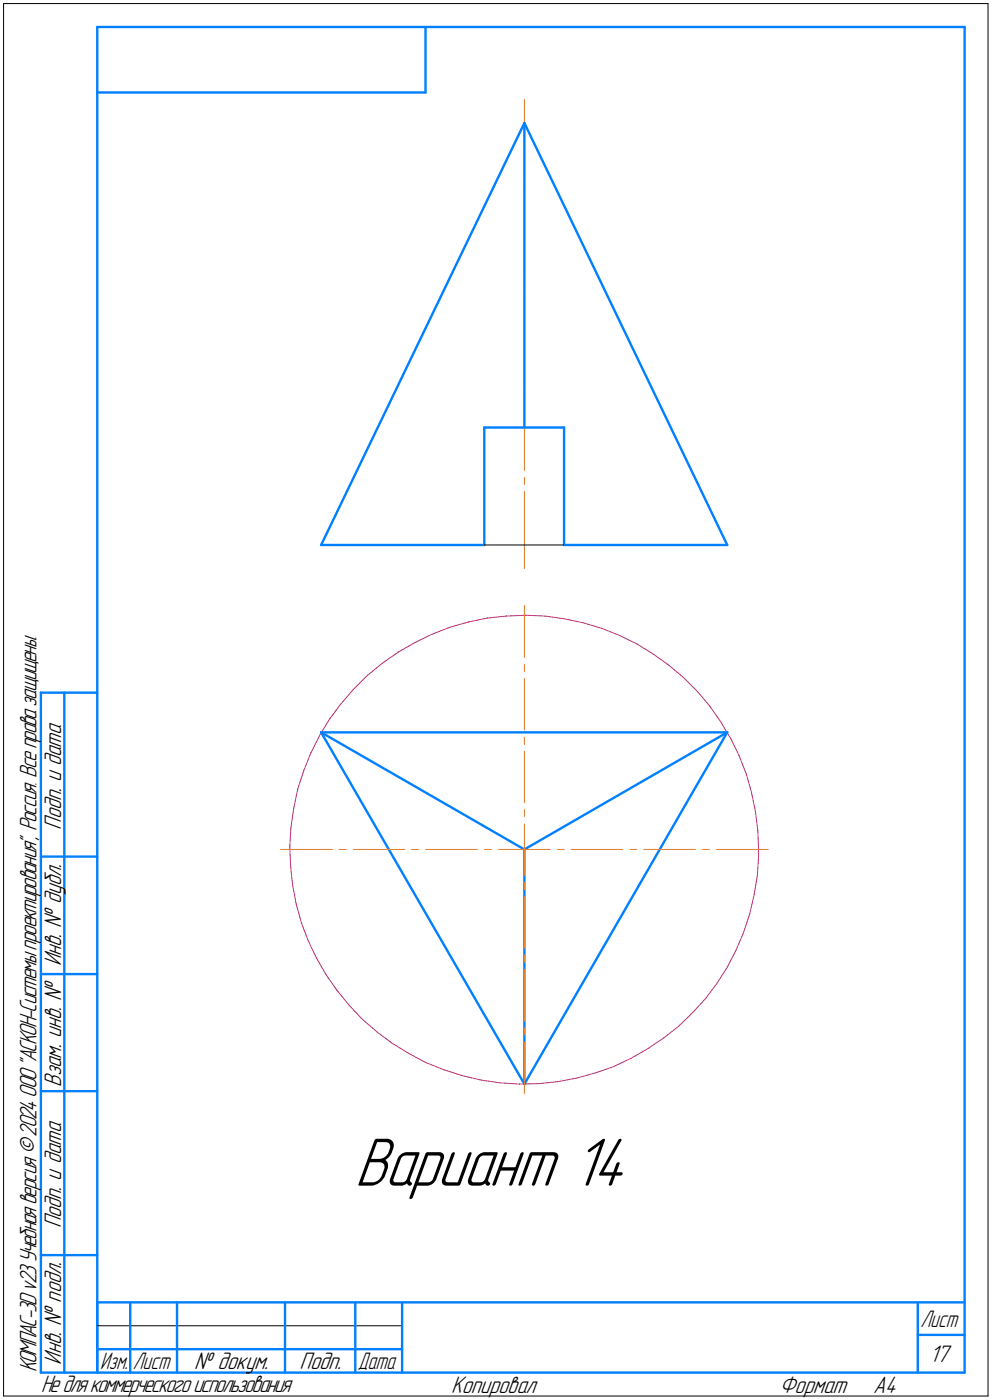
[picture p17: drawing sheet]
<svg xmlns="http://www.w3.org/2000/svg" width="212mm" height="299mm" viewBox="0 0 212 299" stroke-linecap="round" stroke-linejoin="round" font-family="sans-serif">
<defs><g id="words">
<text font-size="15.6" x="75.6" y="252.9">Вариант 14</text>
<g font-size="5.4">
<text x="13" y="177" transform="rotate(-90 13 177)">Подп. и дата</text>
<text x="13" y="206.1" transform="rotate(-90 13 206.1)">Инв. № дубл.</text>
<text x="13" y="231.8" transform="rotate(-90 13 231.8)">Взам. инв. №</text>
<text x="13" y="262" transform="rotate(-90 13 262)">Подп. и дата</text>
<text x="7.7" y="292.8" transform="rotate(-90 7.7 292.8)">КОМПАС-3Dv23Учебнаяверсия©2024ООО&quot;АСКОН-Системыпроектирования&quot;, Россия. Всеправазащищены.</text>
<text x="13" y="291.1" transform="rotate(-90 13 291.1)">Инв. № подл.</text>
<text x="41.4" y="292">№ докум.</text>
<text x="63.9" y="292">Подп.</text>
<text x="198.3" y="290.5">17</text>
<text x="8.8" y="297">Недлякоммерческогоиспользования</text>
<text x="96.3" y="297">Копировал</text>
<text x="166.2" y="297">Формат</text>
<text x="186.3" y="297">A4</text>
</g>
<g font-size="5.3">
<text x="196.4" y="283">Лист</text>
<text x="21.4" y="292">Изм.</text>
<text x="28.4" y="292">Лист</text>
<text x="76.4" y="292">Дата</text>
</g>
</g></defs>
<g fill="none" stroke="#0080ff" stroke-width=".51">
<path d="M20.7 5.8v287zM20.7 5.8h185zM20.7 19.7h70.1zM90.8 5.8v13.9zM205.7 5.8v287zM111.8 26.2l-43.3 90zM111.8 26.2l43.3 90zM111.8 26.2v65zM103.3 91.2v25zM103.3 91.2h17zM120.3 91.2v25zM68.5 116.2h34.8z"/>
<path d="M120.3 116.2h34.8zM8.7 147.7v145.1zM8.7 147.7h12zM13.7 147.7v145.1zM68.5 156.2h86.6zM68.5 156.2l43.3 75zM68.5 156.2l43.3 25zM155.1 156.2l-43.3 75zM8.7 182.7h12zM111.8 181.2l43.3-25zM111.8 181.2v50zM8.7 207.8h12z"/>
<path d="M8.7 232.7h12zM8.7 267.7h12zM20.7 277.8h185zM20.7 277.8v15zM27.8 277.8v15zM37.8 277.8v15zM60.8 277.8v15zM75.8 277.8v15zM85.8 277.8v15zM195.7 277.8v15zM8.7 292.8h12zM20.7 292.8h185z"/>
<path d="M20.7 287.8h7.1zM27.8 287.8h10zM37.8 287.8h23zM60.8 287.8h15zM75.8 287.8h10zM195.7 284.7h10z"/>
</g>
<g fill="none" stroke="#c52b79" stroke-width=".21">
<path d="M84.9 139.1l3.6-2zM88.5 137.1l3.6-1.8zM92.1 135.3l3.9-1.5zM96 133.8l3.9-1.1zM99.9 132.7l4.1-.9zM104 131.8l4-.4zM108 131.4l4.2-.2zM112.2 131.2l4 .2zM116.2 131.4l4.2 .6zM120.4 132l4 .8zM124.4 132.8l4 1.2zM128.4 134l3.8 1.6z"/>
<path d="M132.2 135.6l3.6 1.7zM135.8 137.3l3.6 2.2zM139.4 139.5l3.3 2.4zM68.2 156.9l-1.9 3.7zM70.3 153.4l-2.1 3.5zM72.7 150.1l-2.4 3.3zM75.4 147l-2.7 3.1zM78.3 144.1l3.2-2.6zM78.3 144.1l-2.9 2.9zM81.5 141.5l3.4-2.4zM142.7 141.9l3.1 2.6zM145.8 144.5l3 3z"/>
<path d="M148.8 147.5l2.6 3.1zM151.4 150.6l2.4 3.4zM153.8 154l2.1 3.6zM155.9 157.6l1.7 3.6zM62.1 176.4l-.3 4.1zM62.7 172.4l-.6 4zM63.5 168.3l-.8 4.1zM64.8 164.4l-1.3 3.9zM66.3 160.6l-1.5 3.8zM157.6 161.2l1.6 3.9zM159.2 165.1l1.1 3.9zM160.3 169l.8 4.1z"/>
<path d="M161.1 173.1l.5 4zM161.6 177.1l.2 4.1zM61.8 180.5l.2 4.2zM62 184.7l.4 4zM62.4 188.7l.8 4.1zM63.2 192.8l1.1 4zM64.3 196.8l1.4 3.8zM158.7 198.7l-1.6 3.8zM159.9 194.8l-1.2 3.9zM160.9 190.8l-1 4zM161.5 186.7l-.6 4.1zM161.8 182.6l-.3 4.1z"/>
<path d="M161.8 181.2v1.4zM65.7 200.6l1.8 3.7zM67.5 204.3l2 3.6zM69.5 207.9l2.4 3.3zM71.9 211.2l2.6 3.3zM74.5 214.5l2.8 2.9zM77.3 217.4l3.1 2.7zM144.8 218.9l2.9-2.9zM150.5 212.9l-2.8 3.1zM153 209.6l-2.5 3.3zM155.2 206.2l-2.2 3.4zM157.1 202.5l-1.9 3.7z"/>
<path d="M80.4 220.1l3.3 2.5zM83.7 222.6l3.5 2.1zM87.2 224.7l3.6 2zM90.8 226.7l3.9 1.5zM94.7 228.2l3.9 1.2zM98.6 229.4l4 1zM102.6 230.4l4.1 .6zM106.7 231l4 .2zM110.7 231.2l4.2-.1zM114.9 231.1l4.1-.4zM119 230.7l4-.7zM123 230l4-1.1z"/>
<path d="M127 228.9l3.9-1.4zM130.9 227.5l3.7-1.8zM134.6 225.7l3.6-2zM138.2 223.7l3.4-2.3zM141.6 221.4l3.2-2.5z"/>
</g>
<g fill="none" stroke="#ff8000" stroke-width=".21">
<path d="M111.8 39.1v1.5zM111.8 21.3v16.3zM111.8 42.2v16.3zM111.8 63v16.4zM111.8 60v1.6zM111.8 83.9v16.4zM111.8 80.9v1.6zM111.8 104.8v16.4zM111.8 101.9v1.4zM111.8 129.2v11zM111.8 141.7v1.6zM111.8 144.7v11z"/>
<path d="M111.8 157.2v1.5zM111.8 160.2v11zM111.8 172.7v1.5zM111.8 175.8v5.4zM59.9 181.2h11zM72.3 181.2h1.5zM75.4 181.2h11zM87.8 181.2h1.5zM90.8 181.2h11.1zM103.3 181.2h1.5zM106.3 181.2h5.5zM111.8 191.3v11z"/>
<path d="M111.8 188.2v1.5zM111.8 181.2v5.5zM111.8 181.2h5.5zM118.9 181.2h1.4zM121.8 181.2h11zM134.4 181.2h1.4zM137.3 181.2h11zM149.9 181.2h1.4zM152.8 181.2h11zM111.8 219.2v1.5zM111.8 206.8v11zM111.8 203.7v1.5z"/>
<path d="M111.8 222.2v11.1z"/>
</g>
<path d="M.8 .8v297zM.8 .8h209.9zM210.7 .8v297zM103.3 116.2h17zM.8 297.8h209.9zM20.7 282.8h65.1z" fill="none" stroke="#000" stroke-width=".21"/>
<path d="M75.6 241.7h60.5zM75.6 241.8h60.5zM75.6 241.9h60.5zM75.6 242h60.5zM75.6 242.1h60.5zM75.6 242.1h60.5zM75.6 242.2h60.5zM75.6 242.3h60.5zM75.6 242.4h60.5zM75.6 242.5h60.5zM75.6 242.6h60.5zM75.6 242.7h60.5zM75.6 242.7h60.5zM75.6 242.8h60.5zM75.6 242.9h60.5zM75.6 243h60.5zM75.6 243.1h60.5zM75.6 243.2h60.5zM75.6 243.2h60.5zM75.6 243.3h60.5zM75.6 243.4h60.5zM75.6 243.5h60.5zM75.6 243.6h60.5zM75.6 243.7h60.5zM75.6 243.8h60.5zM75.6 243.8h60.5zM75.6 243.9h60.5zM75.6 244h60.5zM75.6 244.1h60.5zM75.6 244.2h60.5zM75.6 244.3h60.5zM75.6 244.3h60.5zM75.6 244.4h60.5zM75.6 244.5h60.5zM75.6 244.6h60.5zM75.6 244.7h60.5zM75.6 244.8h60.5zM75.6 244.9h60.5zM75.6 244.9h60.5zM75.6 245h60.5zM75.6 245.1h60.5zM75.6 245.2h60.5zM75.6 245.3h60.5zM75.6 245.4h60.5zM75.6 245.4h60.5zM75.6 245.5h60.5zM75.6 245.6h60.5zM75.6 245.7h60.5zM75.6 245.8h60.5zM75.6 245.9h60.5zM75.6 246h60.5zM75.6 246h60.5zM75.6 246.1h60.5zM75.6 246.2h60.5zM75.6 246.3h60.5zM75.6 246.4h60.5zM75.6 246.5h60.5zM75.6 246.5h60.5zM75.6 246.6h60.5zM75.6 246.7h60.5zM75.6 246.8h60.5zM75.6 246.9h60.5zM75.6 247h60.5zM75.6 247.1h60.5zM75.6 247.1h60.5zM75.6 247.2h60.5zM75.6 247.3h60.5zM75.6 247.4h60.5zM75.6 247.5h60.5zM75.6 247.6h60.5zM75.6 247.6h60.5zM75.6 247.7h60.5zM75.6 247.8h60.5zM75.6 247.9h60.5zM75.6 248h60.5zM75.6 248.1h60.5zM75.6 248.2h60.5zM75.6 248.2h60.5zM75.6 248.3h60.5zM75.6 248.4h60.5zM75.6 248.5h60.5zM75.6 248.6h60.5zM75.6 248.7h60.5zM75.6 248.8h60.5zM75.6 248.8h60.5zM75.6 248.9h60.5zM75.6 249h60.5zM75.6 249.1h60.5zM75.6 249.2h60.5zM75.6 249.3h60.5zM75.6 249.3h60.5zM75.6 249.4h60.5zM75.6 249.5h60.5zM75.6 249.6h60.5zM75.6 249.7h60.5zM75.6 249.8h60.5zM75.6 249.9h60.5zM75.6 249.9h60.5zM75.6 250h60.5zM75.6 250.1h60.5zM75.6 250.2h60.5zM75.6 250.3h60.5zM75.6 250.4h60.5zM75.6 250.4h60.5zM75.6 250.5h60.5zM75.6 250.6h60.5zM75.6 250.7h60.5zM75.6 250.8h60.5zM75.6 250.9h60.5zM75.6 251h60.5zM75.6 251h60.5zM75.6 251.1h60.5zM75.6 251.2h60.5zM75.6 251.3h60.5zM75.6 251.4h60.5zM75.6 251.5h60.5zM75.6 251.5h60.5zM75.6 251.6h60.5zM75.6 251.7h60.5zM75.6 251.8h60.5zM75.6 251.9h60.5zM75.6 252h60.5zM75.6 252.1h60.5zM75.6 252.1h60.5zM75.6 252.2h60.5zM75.6 252.3h60.5zM75.6 252.4h60.5zM75.6 252.5h60.5zM75.6 252.6h60.5zM75.6 252.6h60.5zM75.6 252.7h60.5zM75.6 252.8h60.5zM75.6 252.9h60.5zM75.6 253h60.5zM75.6 253.1h60.5zM75.6 253.2h60.5zM75.6 253.2h60.5zM75.6 253.3h60.5zM75.6 253.4h60.5zM75.6 253.5h60.5zM75.6 253.6h60.5zM75.6 253.7h60.5zM75.6 253.7h60.5zM75.6 253.8h60.5zM75.6 253.9h60.5zM75.6 254h60.5zM75.6 254.1h60.5zM75.6 254.2h60.5zM75.6 254.3h60.5zM75.6 254.3h60.5zM75.6 254.4h60.5zM75.6 254.5h60.5zM75.6 254.6h60.5zM75.6 254.7h60.5zM75.6 254.8h60.5zM75.6 254.8h60.5zM75.6 254.9h60.5zM75.6 255h60.5zM75.6 255.1h60.5zM75.6 255.2h60.5zM75.6 255.3h60.5zM75.6 255.4h60.5zM75.6 255.4h60.5zM75.6 255.5h60.5zM75.6 255.6h60.5zM75.6 255.7h60.5zM75.6 255.8h60.5zM75.6 255.9h60.5z" fill="#fff" stroke="#fff" stroke-width=".21"/>
<use href="#words"/>
</svg>
